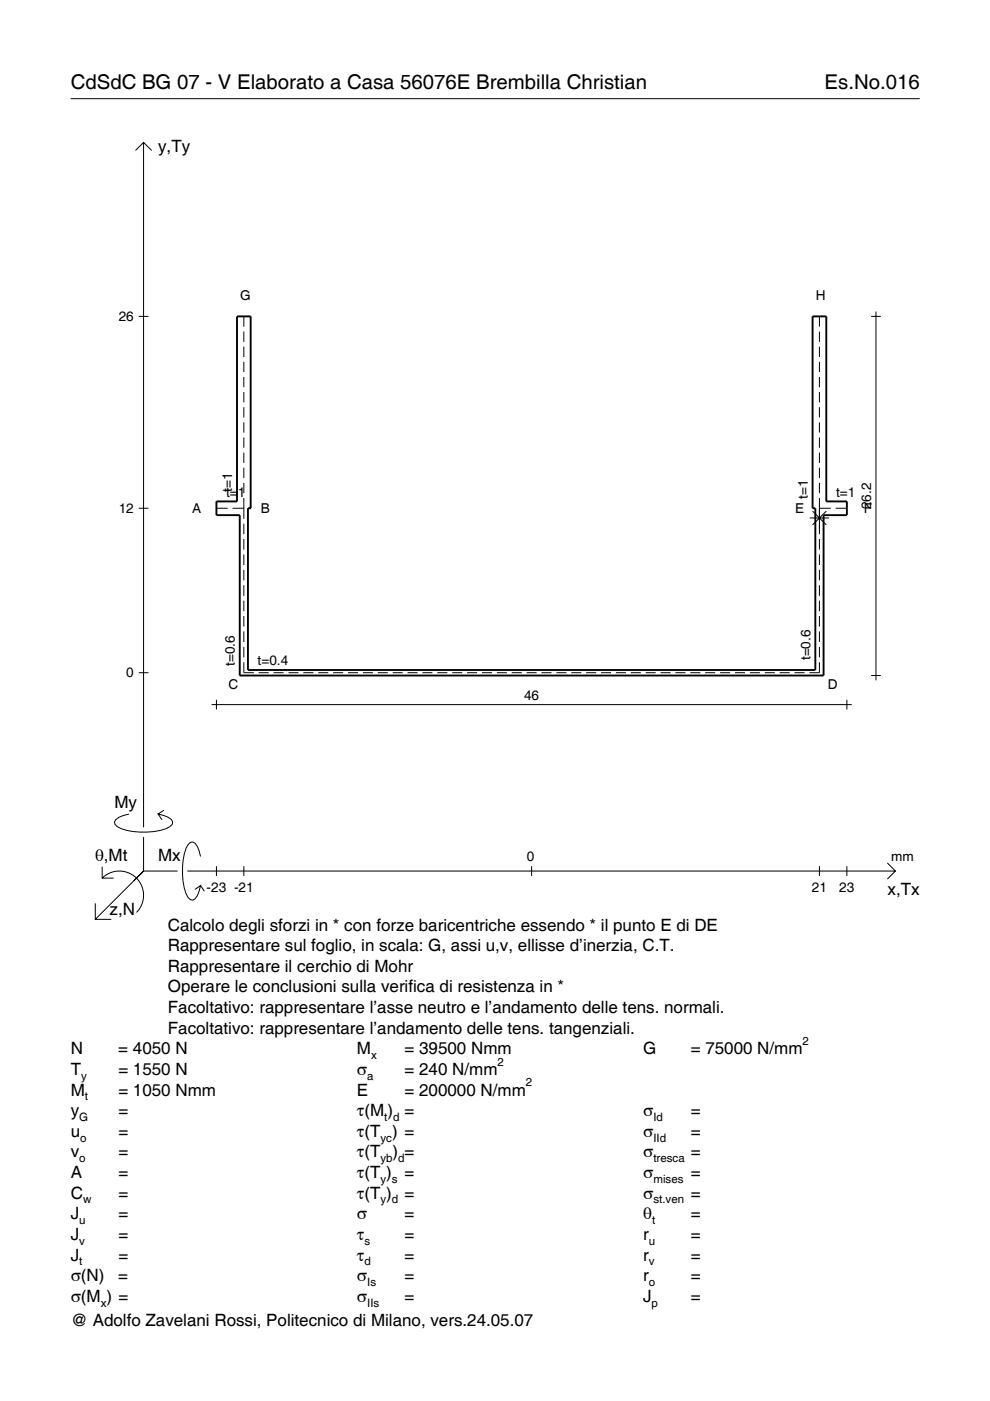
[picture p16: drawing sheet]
<svg xmlns="http://www.w3.org/2000/svg" width="210mm" height="297mm" viewBox="0 0 210 297" stroke-linecap="round" stroke-linejoin="round" font-family="sans-serif">
<defs><g id="words">
<g font-size="4.3">
<text x="15" y="18.9">CdSdC BG 07 - V Elaborato a Casa 56076E Brembilla Christian</text>
<text x="174.8" y="18.9">Es.No.016</text>
</g>
<g font-size="3.6">
<text x="33.5" y="32.3">y,Ty</text>
<text x="24.3" y="171.3">My</text>
<text x="20.1" y="182.6">θ,Mt</text>
<text x="33.5" y="182.6">Mx</text>
<text x="188.2" y="189.8">x,Tx</text>
<text x="23.2" y="193.9">z,N</text>
<text x="35.6" y="197.3">Calcolo degli sforzi in * con forze baricentriche essendo * il punto E di DE</text>
<text x="35.6" y="201.7">Rappresentare sul foglio, in scala: G, assi u,v, ellisse d’inerzia, C.T.</text>
<text x="35.6" y="206">Rappresentare il cerchio di Mohr</text>
<text x="35.6" y="210.4">Operare le conclusioni sulla verifica di resistenza in *</text>
<text x="35.6" y="214.8">Facoltativo: rappresentare l’asse neutro e l’andamento delle tens. normali.</text>
<text x="35.6" y="219.2">Facoltativo: rappresentare l’andamento delle tens. tangenziali.</text>
<text x="15" y="223.5">N</text>
<text x="15" y="227.9">T</text>
<text x="25.1" y="223.5">= 4050 N</text>
<text x="25.1" y="227.9">= 1550 N</text>
<text x="75.7" y="227.9">σ</text>
<text x="75.7" y="223.5">M</text>
<text x="85.8" y="223.5">= 39500 Nmm</text>
<text x="85.8" y="227.9">= 240 N/mm</text>
<text x="136.4" y="223.5">G</text>
<text x="146.5" y="223.5">= 75000 N/mm</text>
<text x="15" y="232.3">M</text>
<text x="25.1" y="232.3">= 1050 Nmm</text>
<text x="75.7" y="232.3">E</text>
<text x="85.8" y="232.3">= 200000 N/mm</text>
<text x="15" y="236.7">y</text>
<text x="25.1" y="236.7">=</text>
<text x="75.7" y="236.7">τ(M ) =</text>
<text x="136.4" y="236.7">σ</text>
<text x="146.5" y="236.7">=</text>
<text x="15" y="241">u</text>
<text x="15" y="245.4">v</text>
<text x="25.1" y="241">=</text>
<text x="25.1" y="245.4">=</text>
<text x="75.7" y="241">τ(T ) =</text>
<text x="75.7" y="245.4">τ(T</text>
<text x="83.3" y="245.4">) =</text>
<text x="136.4" y="241">σ</text>
<text x="136.4" y="245.4">σ</text>
<text x="146.5" y="241">=</text>
<text x="146.5" y="245.4">=</text>
<text x="15" y="249.8">A</text>
<text x="25.1" y="249.8">=</text>
<text x="75.7" y="249.8">τ(T )</text>
<text x="85.8" y="249.8">=</text>
<text x="136.4" y="249.8">σ</text>
<text x="146.5" y="249.8">=</text>
<text x="15" y="254.2">C</text>
<text x="25.1" y="254.2">=</text>
<text x="75.7" y="254.2">τ(T )</text>
<text x="85.8" y="254.2">=</text>
<text x="136.4" y="254.2">σ</text>
<text x="146.5" y="254.2">=</text>
<text x="15" y="258.5">J</text>
<text x="15" y="262.9">J</text>
<text x="25.1" y="258.5">=</text>
<text x="25.1" y="262.9">=</text>
<text x="75.7" y="258.5">σ</text>
<text x="75.7" y="262.9">τ</text>
<text x="85.8" y="258.5">=</text>
<text x="85.8" y="262.9">=</text>
<text x="136.4" y="258.5">θ</text>
<text x="136.4" y="262.9">r</text>
<text x="146.5" y="258.5">=</text>
<text x="146.5" y="262.9">=</text>
<text x="15" y="267.3">J</text>
<text x="25.1" y="267.3">=</text>
<text x="75.7" y="267.3">τ</text>
<text x="85.8" y="267.3">=</text>
<text x="136.4" y="267.3">r</text>
<text x="146.5" y="267.3">=</text>
<text x="15" y="271.7">σ(N)</text>
<text x="25.1" y="271.7">=</text>
<text x="75.7" y="271.7">σ</text>
<text x="85.8" y="271.7">=</text>
<text x="136.4" y="271.7">r</text>
<text x="146.5" y="271.7">=</text>
<text x="15" y="276">σ(M ) =</text>
<text x="15" y="281.2">@ Adolfo Zavelani Rossi, Politecnico di Milano, vers.24.05.07</text>
<text x="75.7" y="276">σ</text>
<text x="85.8" y="276">=</text>
<text x="136.4" y="276">J</text>
<text x="146.5" y="276">=</text>
</g>
<g font-size="2.9">
<text x="50.9" y="63.6">G</text>
<text x="173" y="63.6">H</text>
<text x="25.2" y="68.1">26</text>
<text x="47.9" y="105.3">t=1</text>
<text x="49.2" y="104.3" transform="rotate(-90 49.2 104.3)">t=1</text>
<text x="171.3" y="105.7" transform="rotate(-90 171.3 105.7)">t=1</text>
<text x="177.3" y="105.3">t=1</text>
<text x="184.7" y="108" transform="rotate(-90 184.7 108)">26.2</text>
<text x="25.2" y="108.8">12</text>
<text x="40.8" y="108.7">A</text>
<text x="55.3" y="108.7">B</text>
<text x="168.6" y="108.7">E</text>
<text x="183.2" y="108.7">F</text>
<text x="26.8" y="143.6">0</text>
<text x="49.8" y="141.2" transform="rotate(-90 49.8 141.2)">t=0.6</text>
<text x="54.6" y="141">t=0.4</text>
<text x="171.8" y="140" transform="rotate(-90 171.8 140)">t=0.6</text>
<text x="48.4" y="146.1">C</text>
<text x="111.1" y="148.4">46</text>
<text x="175.5" y="146.1">D</text>
<text x="111.7" y="182.6">0</text>
<text x="189" y="182.6">mm</text>
<text x="43.8" y="189.1">-23 -21</text>
<text x="172.1" y="189.1">21</text>
<text x="178" y="189.1">23</text>
</g>
<g font-size="2.4">
<text x="170.2" y="221.5">2</text>
<text x="78.7" y="224.5">x</text>
<text x="105.5" y="225.9">2</text>
<text x="17.2" y="228.9">y</text>
<text x="18" y="233.3">t</text>
<text x="77.9" y="228.9">a</text>
<text x="111.5" y="230.3">2</text>
<text x="16.8" y="237.7">G</text>
<text x="81.5" y="237.7">t d</text>
<text x="138.5" y="237.7">Id</text>
<text x="17" y="242">o</text>
<text x="80.7" y="242">yc</text>
<text x="138.5" y="242">IId</text>
<text x="16.8" y="246.4">o</text>
<text x="80.7" y="246.4">yb d</text>
<text x="80.7" y="250.8">y s</text>
<text x="138.5" y="246.4">tresca</text>
<text x="138.5" y="250.8">mises</text>
<text x="17.6" y="255.2">w</text>
<text x="80.7" y="255.2">y d</text>
<text x="138.5" y="255.2">st.ven</text>
<text x="16.8" y="259.5">u</text>
<text x="16.8" y="263.9">v</text>
<text x="77.3" y="263.9">s</text>
<text x="137.6" y="263.9">u</text>
<text x="138.2" y="259.5">t</text>
<text x="16.8" y="268.3">t</text>
<text x="77.3" y="268.3">d</text>
<text x="137.6" y="268.3">v</text>
<text x="77.9" y="272.7">Is</text>
<text x="137.6" y="272.7">o</text>
<text x="21.4" y="277">x</text>
<text x="77.9" y="277">IIs</text>
<text x="138.2" y="277">p</text>
</g>
</g></defs>
<g fill="none" stroke="#000" stroke-width=".21">
<path d="M15 20.9h180M28.7 31.9l1.7-1.7 1.8 1.7M30.4 30.2v145.2M29.4 67.1h2.1M51.7 67.1v2.2M51.7 70.3v2.2M51.7 73.5v2.2M51.7 76.7v2.2M51.7 79.9v2.2M173.7 67.1v2.2M173.7 70.3v2.2M173.7 73.5v2.2"/>
<path d="M173.7 76.7v2.2M173.7 79.9v2.2M184.7 67.1h2.1M185.7 66.1v78.1M51.7 83.1v2.2M51.7 86.3v2.2M51.7 89.5v2.2M51.7 92.8v2.1M51.7 96v2.1M51.7 99.2v2.2M173.7 83.1v2.2M173.7 86.3v2.2"/>
<path d="M173.7 89.5v2.2M173.7 92.8v2.1M173.7 96v2.1M173.7 99.2v2.2M29.4 107.8h2.1M45.9 107.8h2.4M49.3 107.8h2.4M51.7 102.4v2.2M51.7 105.6v4.4M51.7 111v2.3M51.7 114.3v2.2M51.7 117.6v2.2"/>
<path d="M171.7 109.8h4.1M172.3 108.4l2.9 2.9M173.7 107.8h2.4M173.7 102.4v2.2M173.7 105.6v7.7M173.7 114.3v2.2M173.7 117.6v2.2M175.2 108.4l-2.9 2.9M177.2 107.8h2.4M51.7 120.8v2.3M51.7 124.1v2.2M51.7 127.4v2.2"/>
<path d="M51.7 130.6v2.2M51.7 133.9v2.2M51.7 137.1v2.3M173.7 120.8v2.3M173.7 124.1v2.2M173.7 127.4v2.2M173.7 130.6v2.2M173.7 133.9v2.2M173.7 137.1v2.3M29.4 142.6h2.1M44.9 149.4h135.7M45.9 148.4v2"/>
<path d="M51.7 140.4v2.2h2.1M54.8 142.6h2.2M58 142.6h2.1M61.2 142.6h2.1M64.3 142.6h2.1M67.5 142.6h2.1M70.6 142.6h2.2M73.8 142.6h2.1M76.9 142.6h2.2M80.1 142.6h2.1M83.3 142.6h2.1M86.4 142.6h2.1"/>
<path d="M89.6 142.6h2.1M92.7 142.6h2.1M95.9 142.6h2.1M99 142.6h2.2M102.2 142.6h2.1M105.3 142.6h2.2M108.5 142.6h2.1M111.7 142.6h2.1M114.8 142.6h2.1M118 142.6h2.1M121.1 142.6h2.1M124.3 142.6h2.1"/>
<path d="M127.4 142.6h2.2M130.6 142.6h2.1M133.7 142.6h2.2M136.9 142.6h2.1M140.1 142.6h2.1M143.2 142.6h2.1M146.4 142.6h2.1M149.5 142.6h2.1M152.7 142.6h2.1M155.8 142.6h2.2M159 142.6h2.1M162.1 142.6h2.2"/>
<path d="M165.3 142.6h2.1M168.5 142.6h2.1M173.7 140.4v2.2h-2.1M179.6 148.4v2M184.7 143.2h2.1M27.3 172.6a3.6 3.6 0 0 0-3 1.7l.1 .5a5.7 5.7 0 0 0 3.8 1.5 13.3 13.3 0 0 0 7.8-1l.5-.5 .1-.5a3.6 3.6 0 0 0-3.1-1.7l.8 1.2M30.4 177.5v7.2M34.7 171.8l-1.2 .8M20.2 191.5v3.4h3.4M21.7 186.2a5.1 5.1 0 0 1 7.2 0 5.1 5.1 0 0 1 0 7.3M21.7 183.8v2.4h2.4M30.4 184.7l-10.2 10.2"/>
<path d="M30.4 184.7l-2 2M30.4 184.7h7.2M39.7 184.7h150.1M42.5 181.6a3.6 3.6 0 0 0-1.7-3.1l-.5 .1a5.7 5.7 0 0 0-1.5 3.8 13.3 13.3 0 0 0 1 7.8l.5 .5 .5 .2a3.6 3.6 0 0 0 1.7-3.1l-1.2 .8M42.5 187.8l.8 1.2M45.9 183.7v2M51.7 183.7v2M112.7 183.7v2M173.7 183.7v2M179.6 183.7v2M188.1 183l1.7 1.7-1.7 1.7"/>
</g>
<path d="M50.2 67.1h2.9v40.7h-.5v34.3h120.3v-34.3h-.6v-40.7h2.9v39.2h4.4v2.9h-5v34h-123.8v-34h-4.9v-2.9h4.3z" fill="none" stroke="#000" stroke-width=".4"/>
<use href="#words"/>
</svg>
